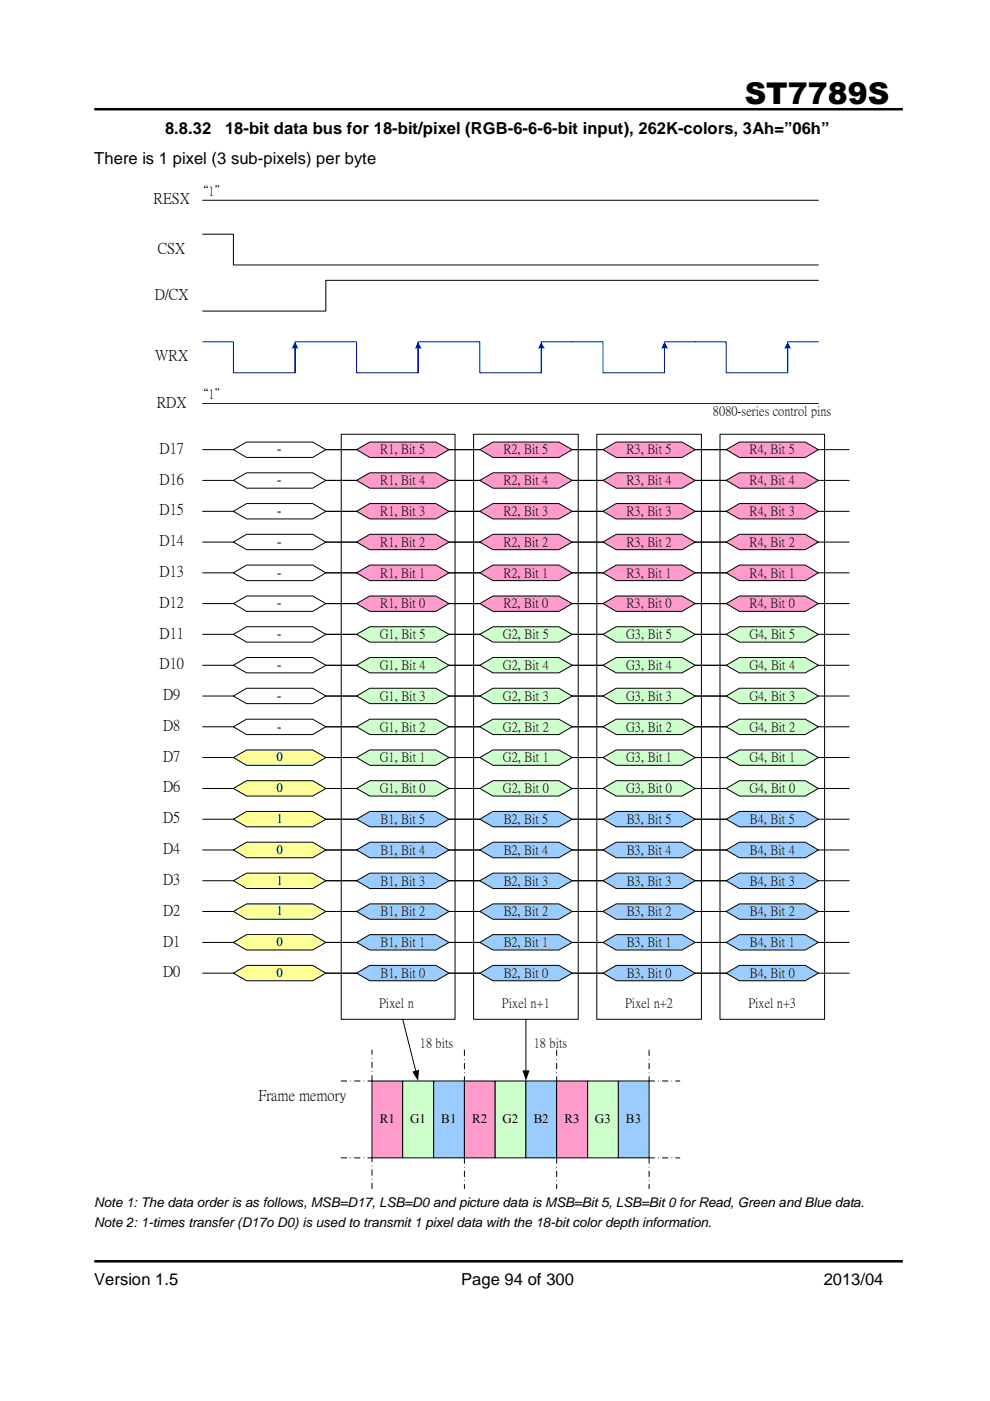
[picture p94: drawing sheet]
<svg xmlns="http://www.w3.org/2000/svg" width="210mm" height="297mm" viewBox="0 0 210 297" stroke-linecap="round" stroke-linejoin="round" font-family="sans-serif">
<defs><g id="words">
<text font-size="6.3" x="157.9" y="22">ST7789S</text>
<g font-size="3.5">
<text x="35" y="28.4">8.8.32</text>
<text x="47.7" y="28.4">18-bit data bus for 18-bit/pixel (RGB-6-6-6-bit input), 262K-colors, 3Ah=”06h”</text>
<text x="20" y="34.8">There is 1 pixel (3 sub-pixels) per byte</text>
<text x="20" y="272.5">Version 1.5</text>
<text x="97.8" y="272.5">Page 94 of 300</text>
<text x="174.7" y="272.5">2013/04</text>
</g>
<g font-size="3.2">
<text x="32.6" y="43.1">RESX</text>
<text x="33.5" y="53.6">CSX</text>
<text x="32.8" y="63.4">D/CX</text>
<text x="32.9" y="76.4">WRX</text>
<text x="33.2" y="86.2">RDX</text>
<text x="33.8" y="96">D17</text>
<text x="33.8" y="102.5">D16</text>
<text x="33.8" y="109.1">D15</text>
<text x="33.8" y="115.6">D14</text>
<text x="33.8" y="122.1">D13</text>
<text x="33.8" y="128.7">D12</text>
<text x="33.8" y="135.2">D11</text>
<text x="33.8" y="141.7">D10</text>
<text x="34.6" y="148.3">D9</text>
<text x="34.6" y="154.8">D8</text>
<text x="34.6" y="161.3">D7</text>
<text x="34.6" y="167.8">D6</text>
<text x="34.6" y="174.4">D5</text>
<text x="34.6" y="180.9">D4</text>
<text x="34.6" y="187.4">D3</text>
<text x="34.6" y="193.9">D2</text>
<text x="34.6" y="200.5">D1</text>
<text x="34.6" y="207">D0</text>
<text x="54.8" y="233.1">Frame memory</text>
</g>
<g font-size="2.8">
<text x="41.5" y="41.3">“1”</text>
<text x="41.5" y="84.4">“1”</text>
<text x="151.2" y="88">8080-series control pins</text>
<text x="58.8" y="96.1">-</text>
<text x="80.6" y="96.1">R1, Bit 5</text>
<text x="106.7" y="96.1">R2, Bit 5</text>
<text x="132.8" y="96.1">R3, Bit 5</text>
<text x="158.9" y="96.1">R4, Bit 5</text>
<text x="58.8" y="102.7">-</text>
<text x="80.6" y="102.7">R1, Bit 4</text>
<text x="106.7" y="102.7">R2, Bit 4</text>
<text x="132.8" y="102.7">R3, Bit 4</text>
<text x="158.9" y="102.7">R4, Bit 4</text>
<text x="58.8" y="109.2">-</text>
<text x="80.6" y="109.2">R1, Bit 3</text>
<text x="106.7" y="109.2">R2, Bit 3</text>
<text x="132.8" y="109.2">R3, Bit 3</text>
<text x="158.9" y="109.2">R4, Bit 3</text>
<text x="58.8" y="115.7">-</text>
<text x="80.6" y="115.7">R1, Bit 2</text>
<text x="106.7" y="115.7">R2, Bit 2</text>
<text x="132.8" y="115.7">R3, Bit 2</text>
<text x="158.9" y="115.7">R4, Bit 2</text>
<text x="58.8" y="122.3">-</text>
<text x="80.6" y="122.3">R1, Bit 1</text>
<text x="106.7" y="122.3">R2, Bit 1</text>
<text x="132.8" y="122.3">R3, Bit 1</text>
<text x="158.9" y="122.3">R4, Bit 1</text>
<text x="58.8" y="128.8">-</text>
<text x="80.6" y="128.8">R1, Bit 0</text>
<text x="106.7" y="128.8">R2, Bit 0</text>
<text x="132.8" y="128.8">R3, Bit 0</text>
<text x="158.9" y="128.8">R4, Bit 0</text>
<text x="58.8" y="135.3">-</text>
<text x="80.5" y="135.3">G1, Bit 5</text>
<text x="106.6" y="135.3">G2, Bit 5</text>
<text x="132.8" y="135.3">G3, Bit 5</text>
<text x="158.9" y="135.3">G4, Bit 5</text>
<text x="58.8" y="141.9">-</text>
<text x="80.5" y="141.9">G1, Bit 4</text>
<text x="106.6" y="141.9">G2, Bit 4</text>
<text x="132.8" y="141.9">G3, Bit 4</text>
<text x="158.9" y="141.9">G4, Bit 4</text>
<text x="58.8" y="148.4">-</text>
<text x="80.5" y="148.4">G1, Bit 3</text>
<text x="106.6" y="148.4">G2, Bit 3</text>
<text x="132.8" y="148.4">G3, Bit 3</text>
<text x="158.9" y="148.4">G4, Bit 3</text>
<text x="58.8" y="154.9">-</text>
<text x="80.5" y="154.9">G1, Bit 2</text>
<text x="106.6" y="154.9">G2, Bit 2</text>
<text x="132.8" y="154.9">G3, Bit 2</text>
<text x="158.9" y="154.9">G4, Bit 2</text>
<text x="58.6" y="161.4">0</text>
<text x="80.5" y="161.4">G1, Bit 1</text>
<text x="106.6" y="161.4">G2, Bit 1</text>
<text x="132.8" y="161.4">G3, Bit 1</text>
<text x="158.9" y="161.4">G4, Bit 1</text>
<text x="58.6" y="168">0</text>
<text x="80.5" y="168">G1, Bit 0</text>
<text x="106.6" y="168">G2, Bit 0</text>
<text x="132.8" y="168">G3, Bit 0</text>
<text x="158.9" y="168">G4, Bit 0</text>
<text x="58.6" y="174.5">1</text>
<text x="80.6" y="174.5">B1, Bit 5</text>
<text x="106.7" y="174.5">B2, Bit 5</text>
<text x="132.8" y="174.5">B3, Bit 5</text>
<text x="158.9" y="174.5">B4, Bit 5</text>
<text x="58.6" y="181">0</text>
<text x="80.6" y="181">B1, Bit 4</text>
<text x="106.7" y="181">B2, Bit 4</text>
<text x="132.8" y="181">B3, Bit 4</text>
<text x="158.9" y="181">B4, Bit 4</text>
<text x="58.6" y="187.5">1</text>
<text x="80.6" y="187.5">B1, Bit 3</text>
<text x="106.7" y="187.5">B2, Bit 3</text>
<text x="132.8" y="187.5">B3, Bit 3</text>
<text x="158.9" y="187.5">B4, Bit 3</text>
<text x="58.6" y="194.1">1</text>
<text x="80.6" y="194.1">B1, Bit 2</text>
<text x="106.7" y="194.1">B2, Bit 2</text>
<text x="132.8" y="194.1">B3, Bit 2</text>
<text x="158.9" y="194.1">B4, Bit 2</text>
<text x="58.6" y="200.6">0</text>
<text x="80.6" y="200.6">B1, Bit 1</text>
<text x="106.7" y="200.6">B2, Bit 1</text>
<text x="132.8" y="200.6">B3, Bit 1</text>
<text x="158.9" y="200.6">B4, Bit 1</text>
<text x="58.6" y="207.1">0</text>
<text x="80.6" y="207.1">B1, Bit 0</text>
<text x="106.7" y="207.1">B2, Bit 0</text>
<text x="132.8" y="207.1">B3, Bit 0</text>
<text x="158.9" y="207.1">B4, Bit 0</text>
<text x="80.4" y="213.5">Pixel n</text>
<text x="106.4" y="213.5">Pixel n+1</text>
<text x="132.5" y="213.5">Pixel n+2</text>
<text x="158.7" y="213.5">Pixel n+3</text>
<text x="89" y="222">18 bits</text>
<text x="113.2" y="222">18 bits</text>
<text x="80.5" y="238.2">R1</text>
<text x="87" y="238.2">G1</text>
<text x="93.6" y="238.2">B1</text>
<text x="100.1" y="238.2">R2</text>
<text x="106.6" y="238.2">G2</text>
<text x="113.2" y="238.2">B2</text>
<text x="119.7" y="238.2">R3</text>
<text x="126.1" y="238.2">G3</text>
<text x="132.7" y="238.2">B3</text>
<text x="20" y="255.9">Note 1: The data order is as follows, MSB=D17, LSB=D0 and picture data is MSB=Bit 5, LSB=Bit 0 for Read, Green and Blue data.</text>
<text x="20" y="260.2">Note 2: 1-times transfer (D17o D0) is used to transmit 1 pixel data with the 18-bit color depth information.</text>
</g>
</g></defs>
<path d="M20 23.2h171.4M20 267.4h171.4" fill="none" stroke="#010101" stroke-width=".53"/>
<path d="M152.7 92.1h22.1v124h-22.1z" fill-rule="evenodd" fill="#fff"/>
<path d="M152.7 92.1h22.1v124h-22.1z" fill="none" stroke="#010101" stroke-width=".21"/>
<path d="M126.5 92.1h22.2v124h-22.2z" fill-rule="evenodd" fill="#fff"/>
<path d="M126.5 92.1h22.2v124h-22.2z" fill="none" stroke="#010101" stroke-width=".21"/>
<path d="M100.4 92.1h22.2v124h-22.2z" fill-rule="evenodd" fill="#fff"/>
<path d="M100.4 92.1h22.2v124h-22.2z" fill="none" stroke="#010101" stroke-width=".21"/>
<path d="M72.3 92.1h24.2v124h-24.2z" fill-rule="evenodd" fill="#fff"/>
<path d="M72.3 92.1h24.2v124h-24.2z" fill="none" stroke="#010101" stroke-width=".21"/>
<path d="M49.5 108.4l2.8-1.6h14l2.8 1.6-2.8 1.6h-14z" fill-rule="evenodd" fill="#fff"/>
<path d="M43 108.4h6.5M49.5 108.4l2.8-1.6h14l2.8 1.6-2.8 1.6h-14zM69.1 108.4h6.5" fill="none" stroke="#010101" stroke-width=".21"/>
<path d="M43 72.5h6.5v6.5h13.1v-6.5h6.5M62.6 73.6v5.4M43 85.6h130.5" fill="none" stroke="#0101ff" stroke-width=".21"/>
<path d="M62.6 72.5l.7 1.5a1.54 1.54 0 0 0-1.5 0z" fill-rule="evenodd" fill="#0101ff"/>
<path d="M147.4 72.5h6.6v6.5h13v-6.5h6.5M167 73.6v5.4" fill="none" stroke="#0101ff" stroke-width=".21"/>
<path d="M167 72.5l.8 1.5a1.62 1.62 0 0 0-1.6 0z" fill-rule="evenodd" fill="#0101ff"/>
<path d="M121.3 72.5h6.5v6.5h13.1v-6.5h6.5M140.9 73.6v5.4" fill="none" stroke="#0101ff" stroke-width=".21"/>
<path d="M140.9 72.5l.7 1.5a1.54 1.54 0 0 0-1.4 0z" fill-rule="evenodd" fill="#0101ff"/>
<path d="M95.2 72.5h6.5v6.5h13.1v-6.5h6.5M114.8 73.6v5.4" fill="none" stroke="#0101ff" stroke-width=".21"/>
<path d="M114.8 72.5l.7 1.5a1.54 1.54 0 0 0-1.5 0z" fill-rule="evenodd" fill="#0101ff"/>
<path d="M69.1 72.5h6.5v6.5h13v-6.5h6.6M88.6 73.6v5.4" fill="none" stroke="#0101ff" stroke-width=".21"/>
<path d="M88.6 72.5l.8 1.5a1.54 1.54 0 0 0-1.5 0z" fill-rule="evenodd" fill="#0101ff"/>
<path d="M43 49.7h6.5v6.5h124M43 42.5h130.5M173.5 59.4h-104.4v6.6h-26.1" fill="none" stroke="#010101" stroke-width=".21"/>
<path d="M49.5 114.9l2.8-1.6h14l2.8 1.6-2.8 1.6h-14z" fill-rule="evenodd" fill="#fff"/>
<path d="M43 114.9h6.5M49.5 114.9l2.8-1.6h14l2.8 1.6-2.8 1.6h-14zM69.1 114.9h6.5" fill="none" stroke="#010101" stroke-width=".21"/>
<path d="M49.5 121.5l2.8-1.7h14l2.8 1.7-2.8 1.6h-14z" fill-rule="evenodd" fill="#fff"/>
<path d="M43 121.5h6.5M49.5 121.5l2.8-1.7h14l2.8 1.7-2.8 1.6h-14zM69.1 121.5h6.5" fill="none" stroke="#010101" stroke-width=".21"/>
<path d="M49.5 128l2.8-1.6h14l2.8 1.6-2.8 1.6h-14z" fill-rule="evenodd" fill="#fff"/>
<path d="M43 128h6.5M49.5 128l2.8-1.6h14l2.8 1.6-2.8 1.6h-14zM69.1 128h6.5" fill="none" stroke="#010101" stroke-width=".21"/>
<path d="M75.6 147.6l2.8-1.7h14l2.8 1.7-2.8 1.6h-14z" fill-rule="evenodd" fill="#cfc"/>
<path d="M69.1 147.6h6.5M75.6 147.6l2.8-1.7h14l2.8 1.7-2.8 1.6h-14zM95.2 147.6h6.5" fill="none" stroke="#010101" stroke-width=".21"/>
<path d="M49.5 134.5l2.8-1.6h14l2.8 1.6-2.8 1.6h-14z" fill-rule="evenodd" fill="#fff"/>
<path d="M43 134.5h6.5M49.5 134.5l2.8-1.6h14l2.8 1.6-2.8 1.6h-14zM69.1 134.5h6.5" fill="none" stroke="#010101" stroke-width=".21"/>
<path d="M75.6 154.1l2.8-1.6h14l2.8 1.6-2.8 1.6h-14z" fill-rule="evenodd" fill="#cfc"/>
<path d="M69.1 154.1h6.5M75.6 154.1l2.8-1.6h14l2.8 1.6-2.8 1.6h-14zM95.2 154.1h6.5" fill="none" stroke="#010101" stroke-width=".21"/>
<path d="M49.5 141.1l2.8-1.7h14l2.8 1.7-2.8 1.6h-14z" fill-rule="evenodd" fill="#fff"/>
<path d="M43 141.1h6.5M49.5 141.1l2.8-1.7h14l2.8 1.7-2.8 1.6h-14zM69.1 141.1h6.5" fill="none" stroke="#010101" stroke-width=".21"/>
<path d="M75.6 160.6l2.8-1.6h14l2.8 1.6-2.8 1.7h-14z" fill-rule="evenodd" fill="#cfc"/>
<path d="M69.1 160.6h6.5M75.6 160.6l2.8-1.6h14l2.8 1.6-2.8 1.7h-14zM95.2 160.6h6.5" fill="none" stroke="#010101" stroke-width=".21"/>
<path d="M49.5 147.6l2.8-1.7h14l2.8 1.7-2.8 1.6h-14z" fill-rule="evenodd" fill="#fff"/>
<path d="M43 147.6h6.5M49.5 147.6l2.8-1.7h14l2.8 1.7-2.8 1.6h-14zM69.1 147.6h6.5" fill="none" stroke="#010101" stroke-width=".21"/>
<path d="M75.6 167.2l2.8-1.7h14l2.8 1.7-2.8 1.6h-14z" fill-rule="evenodd" fill="#cfc"/>
<path d="M69.1 167.2h6.5M75.6 167.2l2.8-1.7h14l2.8 1.7-2.8 1.6h-14zM95.2 167.2h6.5" fill="none" stroke="#010101" stroke-width=".21"/>
<path d="M49.5 154.1l2.8-1.6h14l2.8 1.6-2.8 1.6h-14z" fill-rule="evenodd" fill="#fff"/>
<path d="M43 154.1h6.5M49.5 154.1l2.8-1.6h14l2.8 1.6-2.8 1.6h-14zM69.1 154.1h6.5M85.4 216.1l2.8 11.1" fill="none" stroke="#010101" stroke-width=".21"/>
<path d="M87.4 227.2l1.5-.4-.3 2.4z" fill="#010101"/>
<path d="M111.5 216.1v11" fill="none" stroke="#010101" stroke-width=".21"/>
<path d="M110.8 226.9h1.5l-.8 2.3z" fill="#010101"/>
<path d="M78.9 229.2h6.5v16.3h-6.5z" fill-rule="evenodd" fill="#ff9acc"/>
<path d="M78.9 229.2h6.5v16.3h-6.5z" fill="none" stroke="#010101" stroke-width=".21"/>
<path d="M85.4 229.2h6.5v16.3h-6.5z" fill-rule="evenodd" fill="#cfc"/>
<path d="M85.4 229.2h6.5v16.3h-6.5z" fill="none" stroke="#010101" stroke-width=".21"/>
<path d="M91.9 229.2h6.6v16.3h-6.6z" fill-rule="evenodd" fill="#9accff"/>
<path d="M91.9 229.2h6.6v16.3h-6.6z" fill="none" stroke="#010101" stroke-width=".21"/>
<path d="M72.3 229.2h6.6M78.9 229.2v-6.6M98.5 222.6v6.6M118 222.6v6.6M137.6 222.6v6.6M137.6 229.2h6.5M72.3 245.5h6.6M78.9 252v-6.5M98.5 245.5v6.5M118 245.5v6.5M137.6 245.5h6.5M137.6 245.5v6.5" fill="none" stroke="#010101" stroke-width=".21" stroke-dasharray="1.2 .8 0 .8"/>
<path d="M98.5 229.2h6.5v16.3h-6.5z" fill-rule="evenodd" fill="#ff9acc"/>
<path d="M98.5 229.2h6.5v16.3h-6.5z" fill="none" stroke="#010101" stroke-width=".21"/>
<path d="M105 229.2h6.5v16.3h-6.5z" fill-rule="evenodd" fill="#cfc"/>
<path d="M105 229.2h6.5v16.3h-6.5z" fill="none" stroke="#010101" stroke-width=".21"/>
<path d="M111.5 229.2h6.5v16.3h-6.5z" fill-rule="evenodd" fill="#9accff"/>
<path d="M111.5 229.2h6.5v16.3h-6.5z" fill="none" stroke="#010101" stroke-width=".21"/>
<path d="M118 229.2h6.6v16.3h-6.6z" fill-rule="evenodd" fill="#ff9acc"/>
<path d="M118 229.2h6.6v16.3h-6.6z" fill="none" stroke="#010101" stroke-width=".21"/>
<path d="M124.6 229.2h6.5v16.3h-6.5z" fill-rule="evenodd" fill="#cfc"/>
<path d="M124.6 229.2h6.5v16.3h-6.5z" fill="none" stroke="#010101" stroke-width=".21"/>
<path d="M131.1 229.2h6.5v16.3h-6.5z" fill-rule="evenodd" fill="#9accff"/>
<path d="M131.1 229.2h6.5v16.3h-6.5z" fill="none" stroke="#010101" stroke-width=".21"/>
<path d="M75.6 108.4l2.8-1.6h14l2.8 1.6-2.8 1.6h-14z" fill-rule="evenodd" fill="#ff9acc"/>
<path d="M69.1 108.4h6.5M75.6 108.4l2.8-1.6h14l2.8 1.6-2.8 1.6h-14zM95.2 108.4h6.5" fill="none" stroke="#010101" stroke-width=".21"/>
<path d="M49.5 160.6l2.8-1.6h14l2.8 1.6-2.8 1.7h-14z" fill-rule="evenodd" fill="#ffff9a"/>
<path d="M43 160.6h6.5M49.5 160.6l2.8-1.6h14l2.8 1.6-2.8 1.7h-14zM69.1 160.6h6.5" fill="none" stroke="#010101" stroke-width=".21"/>
<path d="M75.6 114.9l2.8-1.6h14l2.8 1.6-2.8 1.6h-14z" fill-rule="evenodd" fill="#ff9acc"/>
<path d="M69.1 114.9h6.5M75.6 114.9l2.8-1.6h14l2.8 1.6-2.8 1.6h-14zM95.2 114.9h6.5" fill="none" stroke="#010101" stroke-width=".21"/>
<path d="M49.5 167.2l2.8-1.7h14l2.8 1.7-2.8 1.6h-14z" fill-rule="evenodd" fill="#ffff9a"/>
<path d="M43 167.2h6.5M49.5 167.2l2.8-1.7h14l2.8 1.7-2.8 1.6h-14zM69.1 167.2h6.5" fill="none" stroke="#010101" stroke-width=".21"/>
<path d="M75.6 121.5l2.8-1.7h14l2.8 1.7-2.8 1.6h-14z" fill-rule="evenodd" fill="#ff9acc"/>
<path d="M69.1 121.5h6.5M75.6 121.5l2.8-1.7h14l2.8 1.7-2.8 1.6h-14zM95.2 121.5h6.5" fill="none" stroke="#010101" stroke-width=".21"/>
<path d="M49.5 173.7l2.8-1.7h14l2.8 1.7-2.8 1.6h-14z" fill-rule="evenodd" fill="#ffff9a"/>
<path d="M43 173.7h6.5M49.5 173.7l2.8-1.7h14l2.8 1.7-2.8 1.6h-14zM69.1 173.7h6.5" fill="none" stroke="#010101" stroke-width=".21"/>
<path d="M75.6 128l2.8-1.6h14l2.8 1.6-2.8 1.6h-14z" fill-rule="evenodd" fill="#ff9acc"/>
<path d="M69.1 128h6.5M75.6 128l2.8-1.6h14l2.8 1.6-2.8 1.6h-14zM95.2 128h6.5" fill="none" stroke="#010101" stroke-width=".21"/>
<path d="M49.5 180.2l2.8-1.6h14l2.8 1.6-2.8 1.7h-14z" fill-rule="evenodd" fill="#ffff9a"/>
<path d="M43 180.2h6.5M49.5 180.2l2.8-1.6h14l2.8 1.6-2.8 1.7h-14zM69.1 180.2h6.5" fill="none" stroke="#010101" stroke-width=".21"/>
<path d="M49.5 186.7l2.8-1.6h14l2.8 1.6-2.8 1.7h-14z" fill-rule="evenodd" fill="#ffff9a"/>
<path d="M43 186.7h6.5M49.5 186.7l2.8-1.6h14l2.8 1.6-2.8 1.7h-14zM69.1 186.7h6.5" fill="none" stroke="#010101" stroke-width=".21"/>
<path d="M49.5 193.3l2.8-1.7h14l2.8 1.7-2.8 1.6h-14z" fill-rule="evenodd" fill="#ffff9a"/>
<path d="M43 193.3h6.5M49.5 193.3l2.8-1.7h14l2.8 1.7-2.8 1.6h-14zM69.1 193.3h6.5" fill="none" stroke="#010101" stroke-width=".21"/>
<path d="M49.5 199.8l2.8-1.6h14l2.8 1.6-2.8 1.6h-14z" fill-rule="evenodd" fill="#ffff9a"/>
<path d="M43 199.8h6.5M49.5 199.8l2.8-1.6h14l2.8 1.6-2.8 1.6h-14zM69.1 199.8h6.5" fill="none" stroke="#010101" stroke-width=".21"/>
<path d="M49.5 206.3l2.8-1.6h14l2.8 1.6-2.8 1.6h-14z" fill-rule="evenodd" fill="#ffff9a"/>
<path d="M43 206.3h6.5M49.5 206.3l2.8-1.6h14l2.8 1.6-2.8 1.6h-14zM69.1 206.3h6.5" fill="none" stroke="#010101" stroke-width=".21"/>
<path d="M75.6 186.7l2.8-1.6h14l2.8 1.6-2.8 1.7h-14z" fill-rule="evenodd" fill="#9accff"/>
<path d="M69.1 186.7h6.5M75.6 186.7l2.8-1.6h14l2.8 1.6-2.8 1.7h-14zM95.2 186.7h6.5" fill="none" stroke="#010101" stroke-width=".21"/>
<path d="M75.6 193.3l2.8-1.7h14l2.8 1.7-2.8 1.6h-14z" fill-rule="evenodd" fill="#9accff"/>
<path d="M69.1 193.3h6.5M75.6 193.3l2.8-1.7h14l2.8 1.7-2.8 1.6h-14zM95.2 193.3h6.5" fill="none" stroke="#010101" stroke-width=".21"/>
<path d="M75.6 199.8l2.8-1.6h14l2.8 1.6-2.8 1.6h-14z" fill-rule="evenodd" fill="#9accff"/>
<path d="M69.1 199.8h6.5M75.6 199.8l2.8-1.6h14l2.8 1.6-2.8 1.6h-14zM95.2 199.8h6.5" fill="none" stroke="#010101" stroke-width=".21"/>
<path d="M75.6 206.3l2.8-1.6h14l2.8 1.6-2.8 1.6h-14z" fill-rule="evenodd" fill="#9accff"/>
<path d="M69.1 206.3h6.5M75.6 206.3l2.8-1.6h14l2.8 1.6-2.8 1.6h-14zM95.2 206.3h6.5" fill="none" stroke="#010101" stroke-width=".21"/>
<path d="M101.7 147.6l2.8-1.7h14l2.8 1.7-2.8 1.6h-14z" fill-rule="evenodd" fill="#cfc"/>
<path d="M95.2 147.6h6.5M101.7 147.6l2.8-1.7h14l2.8 1.7-2.8 1.6h-14zM121.3 147.6h6.5" fill="none" stroke="#010101" stroke-width=".21"/>
<path d="M101.7 154.1l2.8-1.6h14l2.8 1.6-2.8 1.6h-14z" fill-rule="evenodd" fill="#cfc"/>
<path d="M95.2 154.1h6.5M101.7 154.1l2.8-1.6h14l2.8 1.6-2.8 1.6h-14zM121.3 154.1h6.5" fill="none" stroke="#010101" stroke-width=".21"/>
<path d="M101.7 160.6l2.8-1.6h14l2.8 1.6-2.8 1.7h-14z" fill-rule="evenodd" fill="#cfc"/>
<path d="M95.2 160.6h6.5M101.7 160.6l2.8-1.6h14l2.8 1.6-2.8 1.7h-14zM121.3 160.6h6.5" fill="none" stroke="#010101" stroke-width=".21"/>
<path d="M101.7 167.2l2.8-1.7h14l2.8 1.7-2.8 1.6h-14z" fill-rule="evenodd" fill="#cfc"/>
<path d="M95.2 167.2h6.5M101.7 167.2l2.8-1.7h14l2.8 1.7-2.8 1.6h-14zM121.3 167.2h6.5" fill="none" stroke="#010101" stroke-width=".21"/>
<path d="M101.7 108.4l2.8-1.6h14l2.8 1.6-2.8 1.6h-14z" fill-rule="evenodd" fill="#ff9acc"/>
<path d="M95.2 108.4h6.5M101.7 108.4l2.8-1.6h14l2.8 1.6-2.8 1.6h-14zM121.3 108.4h6.5" fill="none" stroke="#010101" stroke-width=".21"/>
<path d="M101.7 114.9l2.8-1.6h14l2.8 1.6-2.8 1.6h-14z" fill-rule="evenodd" fill="#ff9acc"/>
<path d="M95.2 114.9h6.5M101.7 114.9l2.8-1.6h14l2.8 1.6-2.8 1.6h-14zM121.3 114.9h6.5" fill="none" stroke="#010101" stroke-width=".21"/>
<path d="M101.7 121.5l2.8-1.7h14l2.8 1.7-2.8 1.6h-14z" fill-rule="evenodd" fill="#ff9acc"/>
<path d="M95.2 121.5h6.5M101.7 121.5l2.8-1.7h14l2.8 1.7-2.8 1.6h-14zM121.3 121.5h6.5" fill="none" stroke="#010101" stroke-width=".21"/>
<path d="M101.7 128l2.8-1.6h14l2.8 1.6-2.8 1.6h-14z" fill-rule="evenodd" fill="#ff9acc"/>
<path d="M95.2 128h6.5M101.7 128l2.8-1.6h14l2.8 1.6-2.8 1.6h-14zM121.3 128h6.5" fill="none" stroke="#010101" stroke-width=".21"/>
<path d="M101.7 186.7l2.8-1.6h14l2.8 1.6-2.8 1.7h-14z" fill-rule="evenodd" fill="#9accff"/>
<path d="M95.2 186.7h6.5M101.7 186.7l2.8-1.6h14l2.8 1.6-2.8 1.7h-14zM121.3 186.7h6.5" fill="none" stroke="#010101" stroke-width=".21"/>
<path d="M101.7 193.3l2.8-1.7h14l2.8 1.7-2.8 1.6h-14z" fill-rule="evenodd" fill="#9accff"/>
<path d="M95.2 193.3h6.5M101.7 193.3l2.8-1.7h14l2.8 1.7-2.8 1.6h-14zM121.3 193.3h6.5" fill="none" stroke="#010101" stroke-width=".21"/>
<path d="M101.7 199.8l2.8-1.6h14l2.8 1.6-2.8 1.6h-14z" fill-rule="evenodd" fill="#9accff"/>
<path d="M95.2 199.8h6.5M101.7 199.8l2.8-1.6h14l2.8 1.6-2.8 1.6h-14zM121.3 199.8h6.5" fill="none" stroke="#010101" stroke-width=".21"/>
<path d="M101.7 206.3l2.8-1.6h14l2.8 1.6-2.8 1.6h-14z" fill-rule="evenodd" fill="#9accff"/>
<path d="M95.2 206.3h6.5M101.7 206.3l2.8-1.6h14l2.8 1.6-2.8 1.6h-14zM121.3 206.3h6.5" fill="none" stroke="#010101" stroke-width=".21"/>
<path d="M127.8 147.6l2.8-1.7h14l2.8 1.7-2.8 1.6h-14z" fill-rule="evenodd" fill="#cfc"/>
<path d="M121.3 147.6h6.5M127.8 147.6l2.8-1.7h14l2.8 1.7-2.8 1.6h-14zM147.4 147.6h6.6" fill="none" stroke="#010101" stroke-width=".21"/>
<path d="M127.8 154.1l2.8-1.6h14l2.8 1.6-2.8 1.6h-14z" fill-rule="evenodd" fill="#cfc"/>
<path d="M121.3 154.1h6.5M127.8 154.1l2.8-1.6h14l2.8 1.6-2.8 1.6h-14zM147.4 154.1h6.6" fill="none" stroke="#010101" stroke-width=".21"/>
<path d="M127.8 160.6l2.8-1.6h14l2.8 1.6-2.8 1.7h-14z" fill-rule="evenodd" fill="#cfc"/>
<path d="M121.3 160.6h6.5M127.8 160.6l2.8-1.6h14l2.8 1.6-2.8 1.7h-14zM147.4 160.6h6.6" fill="none" stroke="#010101" stroke-width=".21"/>
<path d="M127.8 167.2l2.8-1.7h14l2.8 1.7-2.8 1.6h-14z" fill-rule="evenodd" fill="#cfc"/>
<path d="M121.3 167.2h6.5M127.8 167.2l2.8-1.7h14l2.8 1.7-2.8 1.6h-14zM147.4 167.2h6.6" fill="none" stroke="#010101" stroke-width=".21"/>
<path d="M127.8 108.4l2.8-1.6h14l2.8 1.6-2.8 1.6h-14z" fill-rule="evenodd" fill="#ff9acc"/>
<path d="M121.3 108.4h6.5M127.8 108.4l2.8-1.6h14l2.8 1.6-2.8 1.6h-14zM147.4 108.4h6.6" fill="none" stroke="#010101" stroke-width=".21"/>
<path d="M127.8 114.9l2.8-1.6h14l2.8 1.6-2.8 1.6h-14z" fill-rule="evenodd" fill="#ff9acc"/>
<path d="M121.3 114.9h6.5M127.8 114.9l2.8-1.6h14l2.8 1.6-2.8 1.6h-14zM147.4 114.9h6.6" fill="none" stroke="#010101" stroke-width=".21"/>
<path d="M127.8 121.5l2.8-1.7h14l2.8 1.7-2.8 1.6h-14z" fill-rule="evenodd" fill="#ff9acc"/>
<path d="M121.3 121.5h6.5M127.8 121.5l2.8-1.7h14l2.8 1.7-2.8 1.6h-14zM147.4 121.5h6.6" fill="none" stroke="#010101" stroke-width=".21"/>
<path d="M127.8 128l2.8-1.6h14l2.8 1.6-2.8 1.6h-14z" fill-rule="evenodd" fill="#ff9acc"/>
<path d="M121.3 128h6.5M127.8 128l2.8-1.6h14l2.8 1.6-2.8 1.6h-14zM147.4 128h6.6" fill="none" stroke="#010101" stroke-width=".21"/>
<path d="M127.8 186.7l2.8-1.6h14l2.8 1.6-2.8 1.7h-14z" fill-rule="evenodd" fill="#9accff"/>
<path d="M121.3 186.7h6.5M127.8 186.7l2.8-1.6h14l2.8 1.6-2.8 1.7h-14zM147.4 186.7h6.6" fill="none" stroke="#010101" stroke-width=".21"/>
<path d="M127.8 193.3l2.8-1.7h14l2.8 1.7-2.8 1.6h-14z" fill-rule="evenodd" fill="#9accff"/>
<path d="M121.3 193.3h6.5M127.8 193.3l2.8-1.7h14l2.8 1.7-2.8 1.6h-14zM147.4 193.3h6.6" fill="none" stroke="#010101" stroke-width=".21"/>
<path d="M127.8 199.8l2.8-1.6h14l2.8 1.6-2.8 1.6h-14z" fill-rule="evenodd" fill="#9accff"/>
<path d="M121.3 199.8h6.5M127.8 199.8l2.8-1.6h14l2.8 1.6-2.8 1.6h-14zM147.4 199.8h6.6" fill="none" stroke="#010101" stroke-width=".21"/>
<path d="M127.8 206.3l2.8-1.6h14l2.8 1.6-2.8 1.6h-14z" fill-rule="evenodd" fill="#9accff"/>
<path d="M121.3 206.3h6.5M127.8 206.3l2.8-1.6h14l2.8 1.6-2.8 1.6h-14zM147.4 206.3h6.6" fill="none" stroke="#010101" stroke-width=".21"/>
<path d="M154 147.6l2.8-1.7h13.9l2.8 1.7-2.8 1.6h-13.9z" fill-rule="evenodd" fill="#cfc"/>
<path d="M147.4 147.6h6.6M154 147.6l2.8-1.7h13.9l2.8 1.7-2.8 1.6h-13.9zM173.5 147.6h6.5" fill="none" stroke="#010101" stroke-width=".21"/>
<path d="M154 154.1l2.8-1.6h13.9l2.8 1.6-2.8 1.6h-13.9z" fill-rule="evenodd" fill="#cfc"/>
<path d="M147.4 154.1h6.6M154 154.1l2.8-1.6h13.9l2.8 1.6-2.8 1.6h-13.9zM173.5 154.1h6.5" fill="none" stroke="#010101" stroke-width=".21"/>
<path d="M154 160.6l2.8-1.6h13.9l2.8 1.6-2.8 1.7h-13.9z" fill-rule="evenodd" fill="#cfc"/>
<path d="M147.4 160.6h6.6M154 160.6l2.8-1.6h13.9l2.8 1.6-2.8 1.7h-13.9zM173.5 160.6h6.5" fill="none" stroke="#010101" stroke-width=".21"/>
<path d="M154 167.2l2.8-1.7h13.9l2.8 1.7-2.8 1.6h-13.9z" fill-rule="evenodd" fill="#cfc"/>
<path d="M147.4 167.2h6.6M154 167.2l2.8-1.7h13.9l2.8 1.7-2.8 1.6h-13.9zM173.5 167.2h6.5" fill="none" stroke="#010101" stroke-width=".21"/>
<path d="M154 108.4l2.8-1.6h13.9l2.8 1.6-2.8 1.6h-13.9z" fill-rule="evenodd" fill="#ff9acc"/>
<path d="M147.4 108.4h6.6M154 108.4l2.8-1.6h13.9l2.8 1.6-2.8 1.6h-13.9zM173.5 108.4h6.5" fill="none" stroke="#010101" stroke-width=".21"/>
<path d="M154 114.9l2.8-1.6h13.9l2.8 1.6-2.8 1.6h-13.9z" fill-rule="evenodd" fill="#ff9acc"/>
<path d="M147.4 114.9h6.6M154 114.9l2.8-1.6h13.9l2.8 1.6-2.8 1.6h-13.9zM173.5 114.9h6.5" fill="none" stroke="#010101" stroke-width=".21"/>
<path d="M154 121.5l2.8-1.7h13.9l2.8 1.7-2.8 1.6h-13.9z" fill-rule="evenodd" fill="#ff9acc"/>
<path d="M147.4 121.5h6.6M154 121.5l2.8-1.7h13.9l2.8 1.7-2.8 1.6h-13.9zM173.5 121.5h6.5" fill="none" stroke="#010101" stroke-width=".21"/>
<path d="M154 128l2.8-1.6h13.9l2.8 1.6-2.8 1.6h-13.9z" fill-rule="evenodd" fill="#ff9acc"/>
<path d="M147.4 128h6.6M154 128l2.8-1.6h13.9l2.8 1.6-2.8 1.6h-13.9zM173.5 128h6.5" fill="none" stroke="#010101" stroke-width=".21"/>
<path d="M154 186.7l2.8-1.6h13.9l2.8 1.6-2.8 1.7h-13.9z" fill-rule="evenodd" fill="#9accff"/>
<path d="M147.4 186.7h6.6M154 186.7l2.8-1.6h13.9l2.8 1.6-2.8 1.7h-13.9zM173.5 186.7h6.5" fill="none" stroke="#010101" stroke-width=".21"/>
<path d="M154 193.3l2.8-1.7h13.9l2.8 1.7-2.8 1.6h-13.9z" fill-rule="evenodd" fill="#9accff"/>
<path d="M147.4 193.3h6.6M154 193.3l2.8-1.7h13.9l2.8 1.7-2.8 1.6h-13.9zM173.5 193.3h6.5" fill="none" stroke="#010101" stroke-width=".21"/>
<path d="M154 199.8l2.8-1.6h13.9l2.8 1.6-2.8 1.6h-13.9z" fill-rule="evenodd" fill="#9accff"/>
<path d="M147.4 199.8h6.6M154 199.8l2.8-1.6h13.9l2.8 1.6-2.8 1.6h-13.9zM173.5 199.8h6.5" fill="none" stroke="#010101" stroke-width=".21"/>
<path d="M154 206.3l2.8-1.6h13.9l2.8 1.6-2.8 1.6h-13.9z" fill-rule="evenodd" fill="#9accff"/>
<path d="M147.4 206.3h6.6M154 206.3l2.8-1.6h13.9l2.8 1.6-2.8 1.6h-13.9zM173.5 206.3h6.5" fill="none" stroke="#010101" stroke-width=".21"/>
<path d="M49.5 95.3l2.8-1.6h14l2.8 1.6-2.8 1.7h-14z" fill-rule="evenodd" fill="#fff"/>
<path d="M43 95.3h6.5M49.5 95.3l2.8-1.6h14l2.8 1.6-2.8 1.7h-14zM69.1 95.3h6.5" fill="none" stroke="#010101" stroke-width=".21"/>
<path d="M49.5 101.9l2.8-1.7h14l2.8 1.7-2.8 1.6h-14z" fill-rule="evenodd" fill="#fff"/>
<path d="M43 101.9h6.5M49.5 101.9l2.8-1.7h14l2.8 1.7-2.8 1.6h-14zM69.1 101.9h6.5" fill="none" stroke="#010101" stroke-width=".21"/>
<path d="M75.6 101.9l2.8-1.7h14l2.8 1.7-2.8 1.6h-14z" fill-rule="evenodd" fill="#ff9acc"/>
<path d="M69.1 101.9h6.5M75.6 101.9l2.8-1.7h14l2.8 1.7-2.8 1.6h-14zM95.2 101.9h6.5" fill="none" stroke="#010101" stroke-width=".21"/>
<path d="M101.7 101.9l2.8-1.7h14l2.8 1.7-2.8 1.6h-14z" fill-rule="evenodd" fill="#ff9acc"/>
<path d="M95.2 101.9h6.5M101.7 101.9l2.8-1.7h14l2.8 1.7-2.8 1.6h-14zM121.3 101.9h6.5" fill="none" stroke="#010101" stroke-width=".21"/>
<path d="M127.8 101.9l2.8-1.7h14l2.8 1.7-2.8 1.6h-14z" fill-rule="evenodd" fill="#ff9acc"/>
<path d="M121.3 101.9h6.5M127.8 101.9l2.8-1.7h14l2.8 1.7-2.8 1.6h-14zM147.4 101.9h6.6" fill="none" stroke="#010101" stroke-width=".21"/>
<path d="M154 101.9l2.8-1.7h13.9l2.8 1.7-2.8 1.6h-13.9z" fill-rule="evenodd" fill="#ff9acc"/>
<path d="M147.4 101.9h6.6M154 101.9l2.8-1.7h13.9l2.8 1.7-2.8 1.6h-13.9zM173.5 101.9h6.5" fill="none" stroke="#010101" stroke-width=".21"/>
<path d="M75.6 134.5l2.8-1.6h14l2.8 1.6-2.8 1.6h-14z" fill-rule="evenodd" fill="#cfc"/>
<path d="M69.1 134.5h6.5M75.6 134.5l2.8-1.6h14l2.8 1.6-2.8 1.6h-14zM95.2 134.5h6.5" fill="none" stroke="#010101" stroke-width=".21"/>
<path d="M75.6 141.1l2.8-1.7h14l2.8 1.7-2.8 1.6h-14z" fill-rule="evenodd" fill="#cfc"/>
<path d="M69.1 141.1h6.5M75.6 141.1l2.8-1.7h14l2.8 1.7-2.8 1.6h-14zM95.2 141.1h6.5" fill="none" stroke="#010101" stroke-width=".21"/>
<path d="M101.7 134.5l2.8-1.6h14l2.8 1.6-2.8 1.6h-14z" fill-rule="evenodd" fill="#cfc"/>
<path d="M95.2 134.5h6.5M101.7 134.5l2.8-1.6h14l2.8 1.6-2.8 1.6h-14zM121.3 134.5h6.5" fill="none" stroke="#010101" stroke-width=".21"/>
<path d="M101.7 141.1l2.8-1.7h14l2.8 1.7-2.8 1.6h-14z" fill-rule="evenodd" fill="#cfc"/>
<path d="M95.2 141.1h6.5M101.7 141.1l2.8-1.7h14l2.8 1.7-2.8 1.6h-14zM121.3 141.1h6.5" fill="none" stroke="#010101" stroke-width=".21"/>
<path d="M127.8 134.5l2.8-1.6h14l2.8 1.6-2.8 1.6h-14z" fill-rule="evenodd" fill="#cfc"/>
<path d="M121.3 134.5h6.5M127.8 134.5l2.8-1.6h14l2.8 1.6-2.8 1.6h-14zM147.4 134.5h6.6" fill="none" stroke="#010101" stroke-width=".21"/>
<path d="M127.8 141.1l2.8-1.7h14l2.8 1.7-2.8 1.6h-14z" fill-rule="evenodd" fill="#cfc"/>
<path d="M121.3 141.1h6.5M127.8 141.1l2.8-1.7h14l2.8 1.7-2.8 1.6h-14zM147.4 141.1h6.6" fill="none" stroke="#010101" stroke-width=".21"/>
<path d="M154 134.5l2.8-1.6h13.9l2.8 1.6-2.8 1.6h-13.9z" fill-rule="evenodd" fill="#cfc"/>
<path d="M147.4 134.5h6.6M154 134.5l2.8-1.6h13.9l2.8 1.6-2.8 1.6h-13.9zM173.5 134.5h6.5" fill="none" stroke="#010101" stroke-width=".21"/>
<path d="M154 141.1l2.8-1.7h13.9l2.8 1.7-2.8 1.6h-13.9z" fill-rule="evenodd" fill="#cfc"/>
<path d="M147.4 141.1h6.6M154 141.1l2.8-1.7h13.9l2.8 1.7-2.8 1.6h-13.9zM173.5 141.1h6.5" fill="none" stroke="#010101" stroke-width=".21"/>
<path d="M75.6 180.2l2.8-1.6h14l2.8 1.6-2.8 1.7h-14z" fill-rule="evenodd" fill="#9accff"/>
<path d="M69.1 180.2h6.5M75.6 180.2l2.8-1.6h14l2.8 1.6-2.8 1.7h-14zM95.2 180.2h6.5" fill="none" stroke="#010101" stroke-width=".21"/>
<path d="M101.7 180.2l2.8-1.6h14l2.8 1.6-2.8 1.7h-14z" fill-rule="evenodd" fill="#9accff"/>
<path d="M95.2 180.2h6.5M101.7 180.2l2.8-1.6h14l2.8 1.6-2.8 1.7h-14zM121.3 180.2h6.5" fill="none" stroke="#010101" stroke-width=".21"/>
<path d="M127.8 180.2l2.8-1.6h14l2.8 1.6-2.8 1.7h-14z" fill-rule="evenodd" fill="#9accff"/>
<path d="M121.3 180.2h6.5M127.8 180.2l2.8-1.6h14l2.8 1.6-2.8 1.7h-14zM147.4 180.2h6.6" fill="none" stroke="#010101" stroke-width=".21"/>
<path d="M154 180.2l2.8-1.6h13.9l2.8 1.6-2.8 1.7h-13.9z" fill-rule="evenodd" fill="#9accff"/>
<path d="M147.4 180.2h6.6M154 180.2l2.8-1.6h13.9l2.8 1.6-2.8 1.7h-13.9zM173.5 180.2h6.5" fill="none" stroke="#010101" stroke-width=".21"/>
<path d="M75.6 95.3l2.8-1.6h14l2.8 1.6-2.8 1.7h-14z" fill-rule="evenodd" fill="#ff9acc"/>
<path d="M69.1 95.3h6.5M75.6 95.3l2.8-1.6h14l2.8 1.6-2.8 1.7h-14zM95.2 95.3h6.5" fill="none" stroke="#010101" stroke-width=".21"/>
<path d="M101.7 95.3l2.8-1.6h14l2.8 1.6-2.8 1.7h-14z" fill-rule="evenodd" fill="#ff9acc"/>
<path d="M95.2 95.3h6.5M101.7 95.3l2.8-1.6h14l2.8 1.6-2.8 1.7h-14zM121.3 95.3h6.5" fill="none" stroke="#010101" stroke-width=".21"/>
<path d="M127.8 95.3l2.8-1.6h14l2.8 1.6-2.8 1.7h-14z" fill-rule="evenodd" fill="#ff9acc"/>
<path d="M121.3 95.3h6.5M127.8 95.3l2.8-1.6h14l2.8 1.6-2.8 1.7h-14zM147.4 95.3h6.6" fill="none" stroke="#010101" stroke-width=".21"/>
<path d="M154 95.3l2.8-1.6h13.9l2.8 1.6-2.8 1.7h-13.9z" fill-rule="evenodd" fill="#ff9acc"/>
<path d="M147.4 95.3h6.6M154 95.3l2.8-1.6h13.9l2.8 1.6-2.8 1.7h-13.9zM173.5 95.3h6.5" fill="none" stroke="#010101" stroke-width=".21"/>
<path d="M75.6 173.7l2.8-1.7h14l2.8 1.7-2.8 1.6h-14z" fill-rule="evenodd" fill="#9accff"/>
<path d="M69.1 173.7h6.5M75.6 173.7l2.8-1.7h14l2.8 1.7-2.8 1.6h-14zM95.2 173.7h6.5" fill="none" stroke="#010101" stroke-width=".21"/>
<path d="M101.7 173.7l2.8-1.7h14l2.8 1.7-2.8 1.6h-14z" fill-rule="evenodd" fill="#9accff"/>
<path d="M95.2 173.7h6.5M101.7 173.7l2.8-1.7h14l2.8 1.7-2.8 1.6h-14zM121.3 173.7h6.5" fill="none" stroke="#010101" stroke-width=".21"/>
<path d="M127.8 173.7l2.8-1.7h14l2.8 1.7-2.8 1.6h-14z" fill-rule="evenodd" fill="#9accff"/>
<path d="M121.3 173.7h6.5M127.8 173.7l2.8-1.7h14l2.8 1.7-2.8 1.6h-14zM147.4 173.7h6.6" fill="none" stroke="#010101" stroke-width=".21"/>
<path d="M154 173.7l2.8-1.7h13.9l2.8 1.7-2.8 1.6h-13.9z" fill-rule="evenodd" fill="#9accff"/>
<path d="M147.4 173.7h6.6M154 173.7l2.8-1.7h13.9l2.8 1.7-2.8 1.6h-13.9zM173.5 173.7h6.5" fill="none" stroke="#010101" stroke-width=".21"/>
<use href="#words"/>
</svg>
